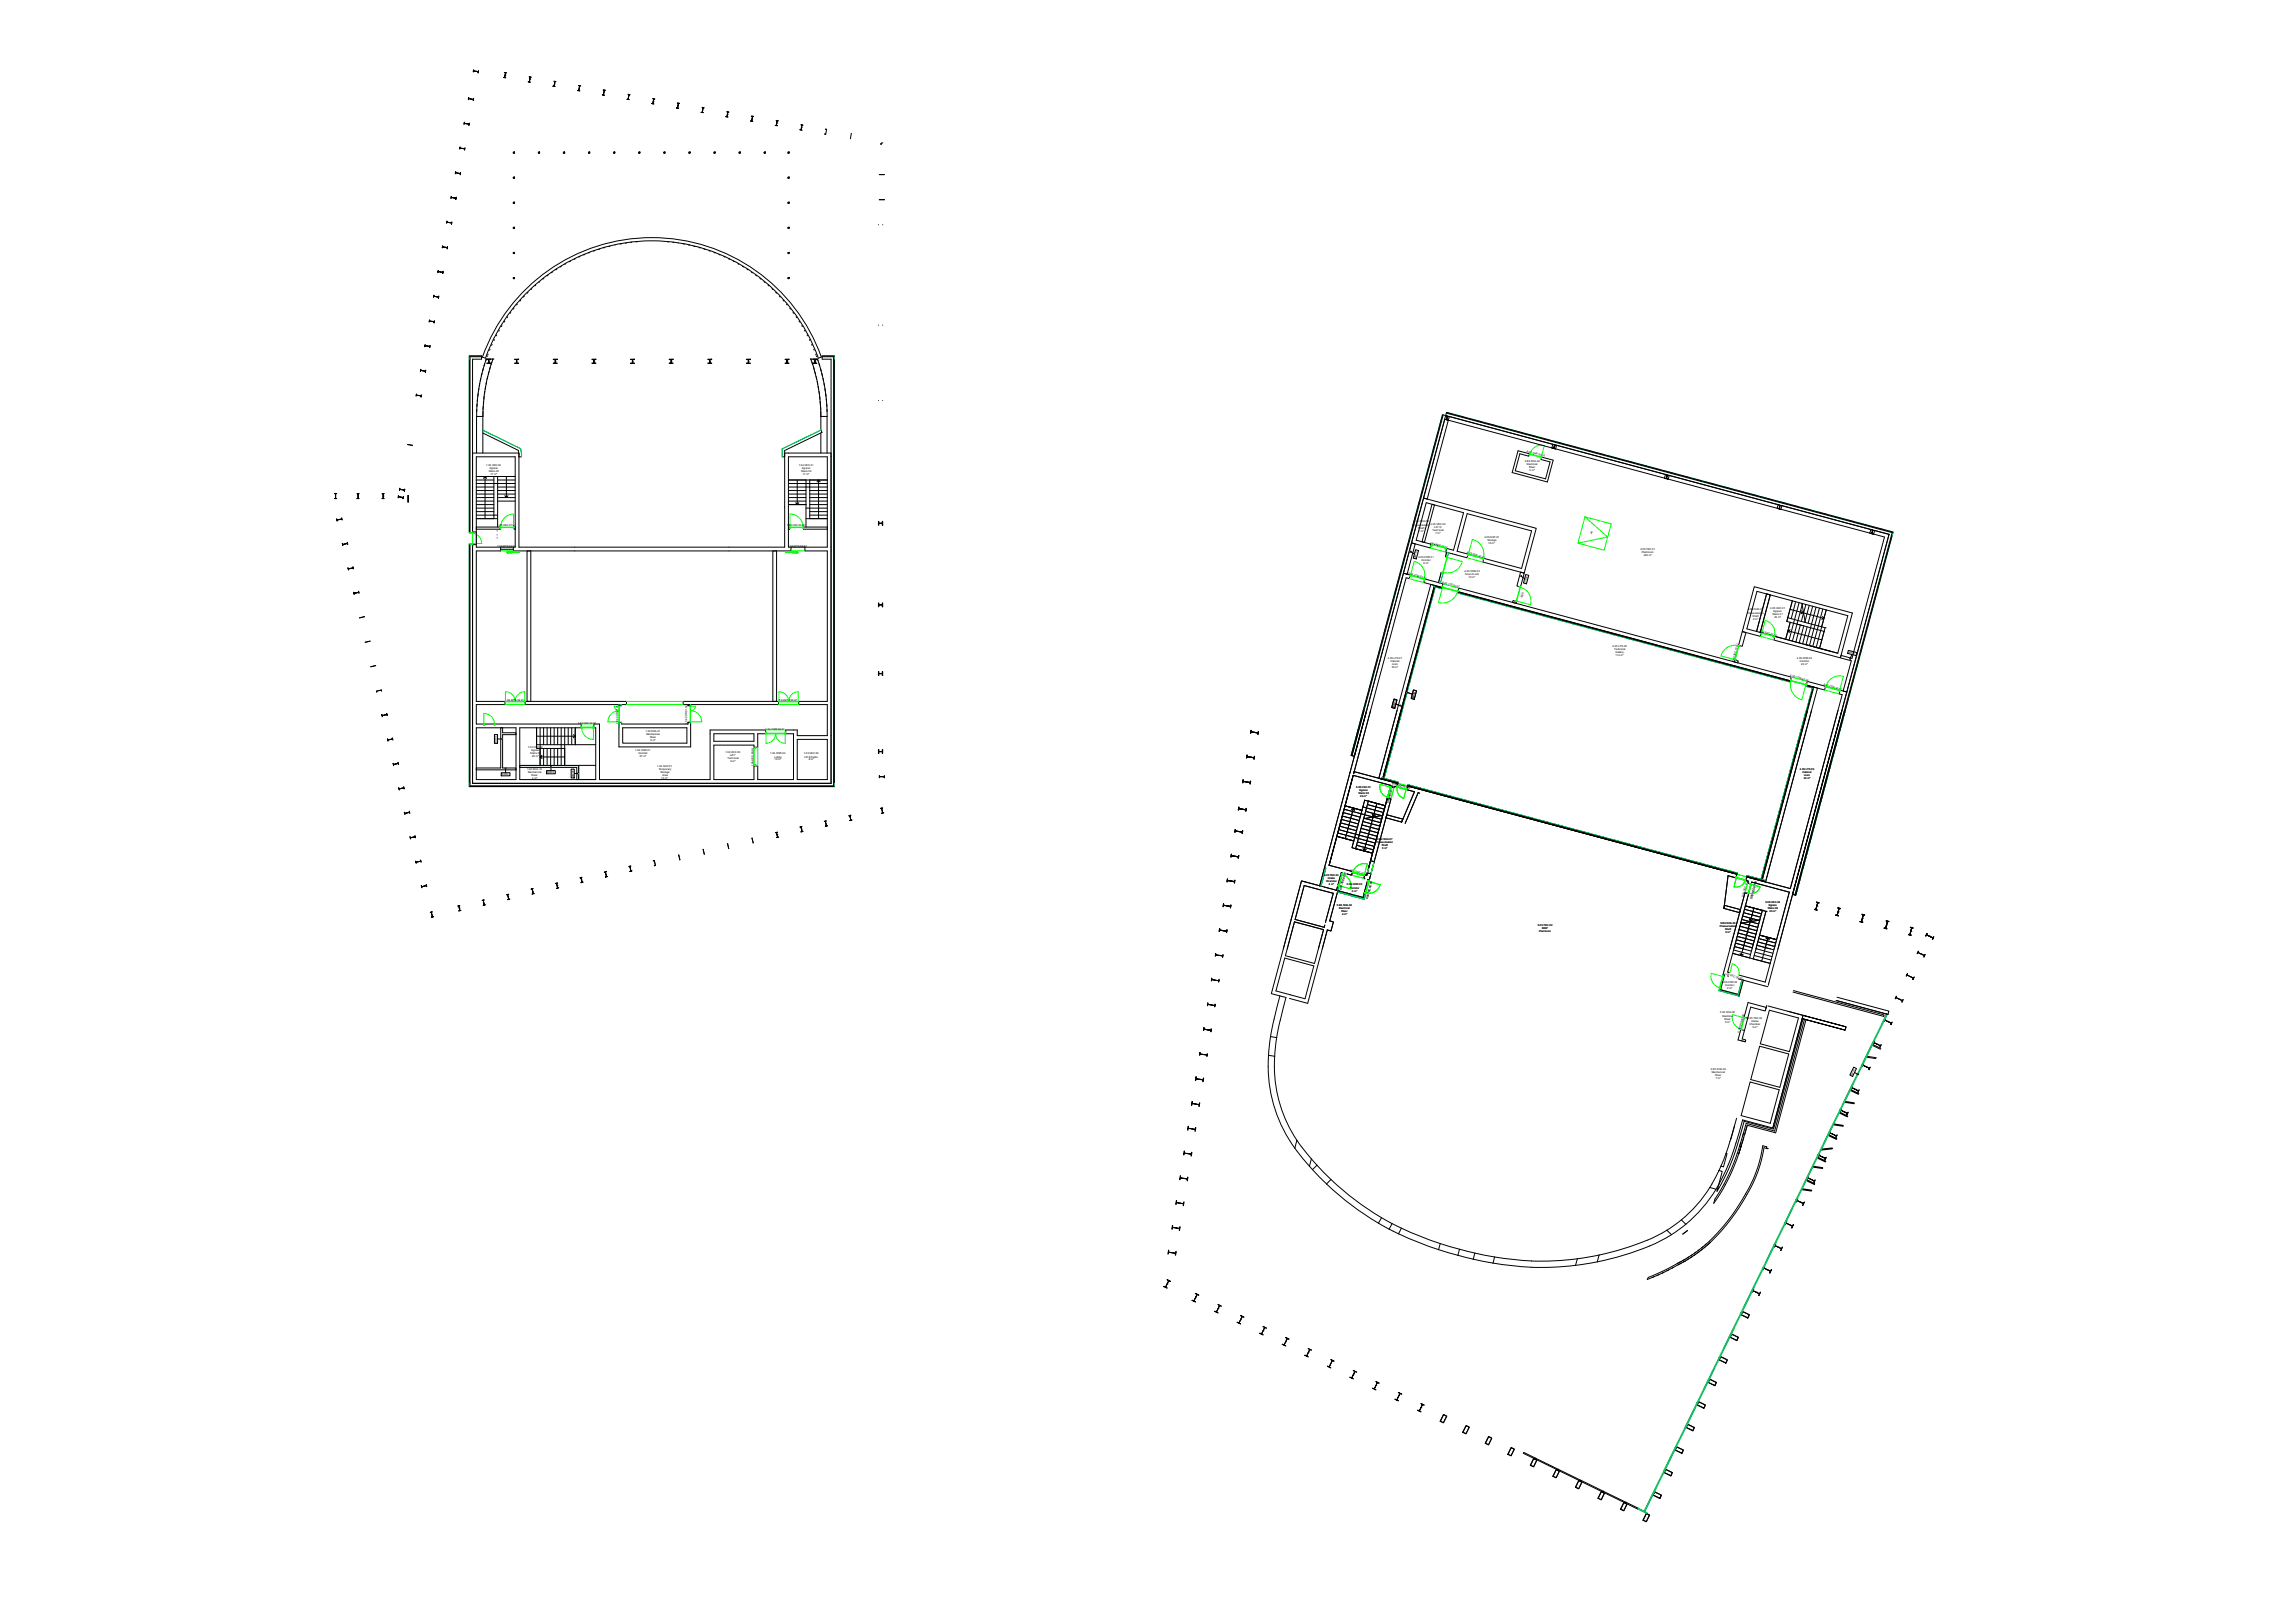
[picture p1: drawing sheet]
<svg xmlns="http://www.w3.org/2000/svg" width="1189mm" height="841mm" viewBox="0 0 1189 841" stroke-linecap="round" stroke-linejoin="round" font-family="sans-serif">
<defs><g id="words">
<g font-size="1.4">
<text x="790" y="240">4.B2.SHA.02</text>
<text x="791" y="234" transform="rotate(15 791 234)">4.B2.SHA.02.02</text>
<text x="252" y="241">1.04.VEC.04</text>
<text x="253" y="245">Stairs 02</text>
<text x="254" y="243">Egress</text>
<text x="414" y="241">1.04.VEC.01</text>
<text x="415" y="245">Stairs 02</text>
<text x="416" y="243">Egress</text>
<text x="791" y="241">Electrical</text>
<text x="792" y="243">Riser</text>
<text x="793" y="244">5 m²</text>
<text x="254" y="246">17 m²</text>
<text x="416" y="246">17 m²</text>
<text x="257" y="276">?</text>
<text x="258" y="273">1.03.VEC.07.01</text>
<text x="408" y="273">1.03.VEC.02.01</text>
<text x="732" y="272">Pressurisation 4.05.VEC.02</text>
<text x="733" y="271">4.00.SHA.02</text>
<text x="735" y="274">Shaft</text>
<text x="735" y="275">1 m²</text>
<text x="742" y="275">Technical</text>
<text x="743" y="274">Lift 12</text>
<text x="257" y="278">?</text>
<text x="257" y="279">?</text>
<text x="741" y="282" transform="rotate(15 741 282)">4.04.VEC.01.01</text>
<text x="744" y="277">7 m²</text>
<text x="769" y="279">4.05.SUP.01</text>
<text x="771" y="280">Storage</text>
<text x="771" y="282">16 m²</text>
<text x="825" y="277" transform="rotate(-74 825 277)">.44</text>
<text x="258" y="283">1.04.MTS.04.02</text>
<text x="408" y="283">1.04.MTS.05.02</text>
<text x="760" y="287" transform="rotate(15 760 287)">4.05.SUP.01.01</text>
<text x="850" y="285">4.05.TEC.01</text>
<text x="851" y="287">Plantroom</text>
<text x="734" y="289" transform="rotate(-75 734 289)">BW13</text>
<text x="735" y="289">4.05.COR.01</text>
<text x="737" y="291">Corridor</text>
<text x="738" y="292">6 m²</text>
<text x="852" y="288">344 m²</text>
<text x="730" y="298" transform="rotate(15 730 298)">4.05.COR.01.01</text>
<text x="759" y="296">4.05.COR.03</text>
<text x="759" y="298">Sound Lock</text>
<text x="761" y="299">15 m²</text>
<text x="747" y="302" transform="rotate(15 747 302)">4.05.LTS.02.01</text>
<text x="791" y="302" transform="rotate(-75 791 302)">CW05</text>
<text x="789" y="310" transform="rotate(-75 789 310)">.1550</text>
<text x="906" y="318">Pressurisation</text>
<text x="906" y="316">4.B2.SHA.01</text>
<text x="917" y="315">4.05.VEC.01</text>
<text x="919" y="317">Egress</text>
<text x="908" y="320">Shaft</text>
<text x="909" y="321">2 m²</text>
<text x="919" y="319">Stairs 07</text>
<text x="920" y="320">20 m²</text>
<text x="912" y="327" transform="rotate(15 912 327)">4.04.VEC.02.01</text>
<text x="836" y="335">4.05.LTS.02</text>
<text x="719" y="341">4.05.LTS.01</text>
<text x="837" y="337">Technical</text>
<text x="837" y="340">114 m²</text>
<text x="837" y="338">Gallery</text>
<text x="931" y="341">4.05.COR.02</text>
<text x="958" y="338" transform="rotate(15 958 338)">BW07</text>
<text x="721" y="343">Cabinet</text>
<text x="721" y="346">33 m²</text>
<text x="721" y="345">room</text>
<text x="899" y="343" transform="rotate(-75 899 343)">4.05.TEC.01.01</text>
<text x="933" y="343">Corridor</text>
<text x="933" y="345">22 m²</text>
<text x="928" y="351" transform="rotate(15 928 351)">4.05.COR.02.03</text>
<text x="945" y="355" transform="rotate(15 945 355)">4.05.COR.02.01</text>
<text x="262" y="363">1.04.MTS.04.01</text>
<text x="404" y="363">1.04.MTS.05.01</text>
<text x="733" y="362" transform="rotate(-75 733 362)">IW45</text>
<text x="723" y="367" transform="rotate(-75 723 367)">BW13</text>
<text x="299" y="375">1.03.VEC.04.01</text>
<text x="320" y="375" transform="rotate(-90 320 375)">1.04.COR.01.01</text>
<text x="356" y="375" transform="rotate(-90 356 375)">1.04.COR.01.02</text>
<text x="335" y="379">1.02.SHA.01</text>
<text x="335" y="381">Mechanical</text>
<text x="337" y="382">Riser</text>
<text x="337" y="384">5 m²</text>
<text x="397" y="378">1.04.COR.04.01</text>
<text x="258" y="385" transform="rotate(-90 258 385)">BW04</text>
<text x="274" y="387">1.04.VEC.02</text>
<text x="275" y="389">Egress</text>
<text x="329" y="389">1.04.COR.01</text>
<text x="275" y="391">Stairs 04</text>
<text x="276" y="392">20 m²</text>
<text x="331" y="391">Corridor</text>
<text x="332" y="392">57 m²</text>
<text x="376" y="390">1.04.VEC.03</text>
<text x="377" y="393">Technical</text>
<text x="378" y="392">Lift 7</text>
<text x="379" y="395">9 m²</text>
<text x="399" y="391">1.04.COR.04</text>
<text x="401" y="393">Lobby</text>
<text x="401" y="394">10 m²</text>
<text x="417" y="391">1.03.VEC.09</text>
<text x="417" y="393">Lift 8 Public</text>
<text x="419" y="394">8 m²</text>
<text x="260" y="402">BW04</text>
<text x="273" y="399">1.00.SHA.15</text>
<text x="274" y="401">Mechanical</text>
<text x="284" y="401">BW05</text>
<text x="341" y="397">1.04.SUP.01</text>
<text x="341" y="399">Temporary</text>
<text x="342" y="400">Storage</text>
<text x="343" y="402">Area</text>
<text x="391" y="397" transform="rotate(-90 391 397)">1.03.VEC.03.01</text>
<text x="933" y="399">4.05.LTS.03</text>
<text x="934" y="401">Cabinet</text>
<text x="276" y="402">Riser</text>
<text x="276" y="404">4 m²</text>
<text x="297" y="403" transform="rotate(-90 297 403)">BW05</text>
<text x="343" y="404">12 m²</text>
<text x="721" y="406" transform="rotate(15 721 406)">5.05.COR.01.02</text>
<text x="935" y="404">33 m²</text>
<text x="935" y="402">room</text>
<text x="703" y="408">5.05.VEC.01</text>
<text x="704" y="411">Stairs 08</text>
<text x="705" y="410">Egress</text>
<text x="705" y="413">23 m²</text>
<text x="720" y="416" transform="rotate(-75 720 416)">5.05.VEC.01.03</text>
<text x="713" y="437">Pressurisation</text>
<text x="714" y="435">5.B2.SHA.07</text>
<text x="716" y="438">Shaft</text>
<text x="716" y="440">5 m²</text>
<text x="686" y="454">5.05.TEC.03</text>
<text x="688" y="455">Intake</text>
<text x="699" y="451" transform="rotate(15 699 451)">5.05.VEC.01.01</text>
<text x="687" y="457">Chamber</text>
<text x="689" y="458">2 m²</text>
<text x="695" y="461" transform="rotate(-75 695 461)">5.05.TEC.02.01</text>
<text x="698" y="459">5.05.COR.03</text>
<text x="700" y="461">Corridor</text>
<text x="701" y="462">3 m²</text>
<text x="709" y="466" transform="rotate(-75 709 466)">5.05.TEC.02.02</text>
<text x="904" y="465" transform="rotate(-75 904 465)">5.04.VEC.01.01</text>
<text x="908" y="466" transform="rotate(-75 908 466)">5.05.VEC.02.03</text>
<text x="915" y="468">5.05.VEC.02</text>
<text x="693" y="470">5.B2.SHA.02</text>
<text x="694" y="471">Electrical</text>
<text x="695" y="473">Riser</text>
<text x="916" y="471">Stairs 09</text>
<text x="917" y="470">Egress</text>
<text x="917" y="473">23 m²</text>
<text x="695" y="474">4 m²</text>
<text x="797" y="480">5.05.TEC.02</text>
<text x="892" y="479">5.B2.SHA.06</text>
<text x="798" y="483">Plantroom</text>
<text x="799" y="481">MEP</text>
<text x="891" y="480">Pressurisation</text>
<text x="894" y="482">Shaft</text>
<text x="894" y="484">5 m²</text>
<text x="892" y="510">5.05.COR.04</text>
<text x="894" y="505" transform="rotate(15 894 505)">5.05.VEC.02.02</text>
<text x="894" y="511">Corridor</text>
<text x="895" y="513">2 m²</text>
<text x="891" y="525">5.00.SHA.06</text>
<text x="893" y="527">Electrical</text>
<text x="906" y="528">5.05.TEC.04</text>
<text x="894" y="528">Riser</text>
<text x="894" y="530">5 m²</text>
<text x="907" y="531">Chamber</text>
<text x="908" y="530">Intake</text>
<text x="908" y="533">3 m²</text>
<text x="902" y="535" transform="rotate(-75 902 535)">5.00.SHA.06.06</text>
<text x="887" y="554">5.B1.SHA.03</text>
<text x="887" y="556">Mechanical</text>
<text x="889" y="558">Riser</text>
<text x="960" y="557" transform="rotate(-64 960 557)">IW03</text>
<text x="889" y="559">7 m²</text>
</g>
</g></defs>
<!-- layer: A-WALL-FNSH -->
<g fill="none" stroke="#00b85c" stroke-width=".52">
<path d="M250 184h-7v92M250 184h.1M426 184h6v224h-189v-126M426 184h.1M748 215l-48 176M750 214l231 62-50 188 25-96M268 232l-18-9 20 9M268 232h2M270 232v5M270 237h.1M405 233l20-10-20 10v4zM243 276h.1"/>
<path d="M243 282h.1M747 297l-2 5h2l1-5M747 297h1l-2 5M747 297h.1M749 288l1-2h1l-1 3M750 286l1 1-1 2M743 304l4 1M743 304h.1M744 304h.1M744 304l-27 100M755 307l173 46M755 307h.1"/>
<path d="M936 355l4 2M939 356l-26 100M940 356l-27 100M940 357h.1M321 365h1v1h-1zM321 365h1l-1 1M321 374h1v1v-1h-1v3M357 365l-1 1h2v-1l-1 1M357 374h1v1v-1h-2v1M727 368l-10 36M936 368l-23 88 23-88M269 397h31v7"/>
<path d="M269 397h.1M700 391h.1M716 403l8 3M730 407l170 46M687 450l-2 9zM694 459l-1 3 1-3M694 459h.1M695 453h.1M696 452l-1 1M696 452h.1M696 452v1M709 456h.1"/>
<path d="M710 456h-1M710 456h.1M710 456l-1 1M905 454h.1M905 454l8 2M905 454l10 2M913 456h2M915 456v1M693 462l14 4zM693 462l13 3 1-2M693 462h.1M707 463v3"/>
<path d="M708 463l-1 3M891 513l10 3M891 512v1M892 512h.1M892 512v1l9 2M893 505v1M893 505h.1M894 505h.1M894 505l-1 1M901 515h.1M901 516h.1M903 508l-2 7z"/>
<path d="M903 508l-2 8M903 539l1 1M978 525v1l-1 2h-1zM965 552h.1M971 540h.1M953 575h1M954 575h.1M959 563l1 1M942 598l1 1-1-1M948 587l-96 196 2 1h-1l-4-2 3 1 16-33v1M948 587l29-58-1-1-108 222M936 610h1"/>
<path d="M925 634h.1M925 633v1M931 622h.1M914 657h.1M919 645h1M908 669h.1M908 668v1M896 692h1M897 692h.1M902 680h1M885 715l1 1M885 715h1"/>
<path d="M891 704h.1M874 739h.1M879 727h1h-1M857 774h.1M862 762h1h-1"/>
</g>
<!-- layer: A-Wall -->
<g fill="none" stroke="#000" stroke-width=".52">
<path d="M289 139l-1 1M291 138h-1M293 137h.1M296 135l-1 1M298 134h.1M301 133h-1M303 132h.1M306 131h-1M308 130h.1M311 129h-1M313 128h.1M316 128h-1"/>
<path d="M319 127h.1M351 126h.1M360 128h.1M362 128h1M365 129h.1M367 130h1M370 131h1M373 132h.1M375 133h1M378 134h.1M380 135l1 1M382 137h1"/>
<path d="M385 138h.1M387 139l1 1M266 160h.1M268 158h.1M270 156h-1M272 153l-1 1M274 152h-1M276 150h-1M278 148h-1M280 146h-1M282 144l-1 1M284 143h.1"/>
<path d="M286 141h.1M389 141h1M392 143h.1M394 144v1M396 146h.1M398 148h.1M400 150h1M402 152h.1M404 153v1M406 156h.1M408 158h.1M409 160h1"/>
<path d="M255 178v1M256 176h.1M257 174h.1M259 171l-1 1M260 169h.1M262 166l-1 1M263 164v1M265 162h-1M411 162h.1M413 164v1M414 166v1M416 169h.1"/>
<path d="M417 171v1M418 174h1M419 176h1M421 178v1M250 185h-6v91M252 198v1M253 185h-1M253 195l-1 2M253 184h.1M253 193v1M254 181h.1M254 190v1"/>
<path d="M255 188l-1 1M255 186h-3l-2 5-2 12-1 13M255 186a88 88 0 0 0-5 30M255 186v1M420 186h.1M420 186h4l1 5 3 12 1 13M420 186a88 88 0 0 1 5 30M420 186v1M421 188v1M422 190v1M422 181h.1M422 193l1 1"/>
<path d="M423 184h.1M423 195v2M423 185h.1M424 198v1M426 185h6v222h-188v-125M250 216h-3v19M250 216v8l19 9v51h138v-51l19-9-1-1v-7M250 213v3M250 211v1M251 208l-1 2M251 205v2M251 203v1"/>
<path d="M252 200l-1 2M424 200v2M424 203l1 1M425 205v2M425 208v2M425 211v1M425 213v3M425 216h4M429 216v19M748 215l-47 177M749 217l-11 41 2 1M749 215l-49 185"/>
<path d="M749 215h-1l-48 176M749 215l1-1 231 62-50 188M750 214l231 62-51 188M751 218l53 14 1-2M751 216l-11 43M751 216l54 14M245 237v-2h24v2h1M250 224v11M405 237h2M407 235h24M425 224v11M792 236l-4-1-3 9 16 4 2-9-4-1v-1"/>
<path d="M793 235l-6-1-3 11 18 5 3-12-6-1M807 231l-1 2 57 15v-2M807 231l56 15M211 257l1 3zM740 259l-2-1-6 23 9 3 1-2-8-2 5-19 19 5-5 19-3-1-1 2 11 3 1-1M740 259l56 15-6 23-22-6 1-1M865 246l57 16-1 1-56-15zM243 276v-92h7v2h-5v90h-1M245 276h2v-39h20v47h-1v1h144v-1h-1v-47h20v47h-12v1h12v78h-15v2h15v16h-16v-3h-6v1M742 261l1 1-5 19h-1zM923 262l47 12-1 2-46-12v-2M971 275v2l6 1-17 63-6-1v1l5 1-4 16 2 1-3-1"/>
<path d="M972 275l7 2M979 277l-50 186 2 1M979 277l-50 186M243 282v126h189v-224h-6v2h5v220h-186v-124h-1M273 285h2v78h-2zM401 285h1v78h-1zM729 298l-2-1-27 103M729 298h2M731 299l-1 1-1-1-27 101M732 281l1 1-4 16-2-1zM747 297l-1 5M750 286v2"/>
<path d="M761 287l-6-1 5-20 34 9-5 20-20-6M738 301v1l9 2M738 300l10 3-1 1M743 304l-26 99M743 303l-26 100 9-35M744 304h3l-5-1-27 100 1 1M756 307l172 46zM756 307l172 46M756 306v-1l172 46v1M785 312l-1-1v1l2 1v-1M787 304h-1l2-8 2 1-2 7M916 308h1l-5 20-2-1z"/>
<path d="M901 334l2-7 2 1-2 7h-1M912 328l5-20h-1l-6 19-5-1 6-20 47 13-6 19-32-8M912 328h1M913 329l-1 1-9-3 6-23 51 14-6 23-35-9 1-2M899 342v1h2l-1-1M936 354l1-1 9 3v2l-10-3M940 356l2 1-27 100h-2zM940 356l-4-1 4 1-27 100M953 358v2h2l-27 100-23-6M247 377h20v27h-20zM251 375h-4v-10h15v-2h-15v-78h12v-1h-12v-2h-2v124h2M251 375h5"/>
<path d="M256 375h45v1M260 377v21h-13M260 377v3h7v1h-7v17h7v1h-20M272 363h53v2h-53zM301 377h-32v27h40v-27h-1M308 376v-1h3v29h57v-26h29v1M321 365v1M321 374v13h37v-12M323 377h33v8h-33zM354 363h49v2h-49zM357 365v1M357 374v1h-35"/>
<path d="M707 368l-7 23M708 368l-6 24-2-1M724 368l-9 35 1 1M937 368l-24 89h2l24-89M956 368l-25 96M269 397h31v7h-1v-6h-30zM370 380h21v4h-21zM397 380h-4v7h-2v-1h-21v18h21v-7h2v7h18v-24h-4M413 383h16v21h-16zM700 391l2 1M702 400v1M702 400l22 6"/>
<path d="M700 400l-14 50M716 404l8 2M717 404h-1M721 408h1M722 408h-1v-1l-20-5-12 46 12 4M724 406v2l-1-1-1 1M729 407v2l4 1-7 16M729 407l171 46M729 407l13 4M736 411h-1l-7 16M719 422l8 2-1 2-8-2zM686 459l-12-3-15 59 7 2-4 21"/>
<path d="M686 460l5 1M686 450l-2 9h1M686 450h1M693 459v2l13 4 1-2M696 452h-1v1M701 452l-1 2-2-1M701 452h.1M707 453l1 1 11-41 2 1-12 42M707 453v2M707 453v1M709 452l1 1M710 446l2 1"/>
<path d="M888 450l12 3M900 453v2l-4-1-3 17M905 454v2l1 1v1h2v-1l19 5-12 47-14-4M905 454l9 3M905 454v2M671 478l15 4-5 17-15-4zM687 478l4-15-15-4-5 17 15 5 1-2M691 461l2 1-4 15M894 469l8 2v2l-9-2zM902 478l-7 26h1M904 463l-11 43M904 463l-7 29"/>
<path d="M904 463h2l-4 15M929 463l26-95-26 95 2 1M929 463l-13 48M666 496l15 5-5 17-15-5zM686 482l-3 10M688 482l-10 38-10-3M663 516l-5 21M891 512l1 1 9 2M895 506h1M901 507l15 4M903 508l-2 8M658 537l4 1"/>
<path d="M658 537l-1 10M662 538l-1 9M902 533l-1 6 3 1 1-1-2-1 1-4h-1M904 527l2-7 9 2v2l-8-2-1 6-2-1M916 521l-1 2M916 521l18 5-15 59-16-5M917 523l15 5-5 17-15-4zM657 547h4M657 547a73 73 0 0 0 14 48M661 547a71 71 0 0 0 19 54M912 542l15 4-5 17-15-4zM900 579l-1 4"/>
<path d="M907 561l15 4-5 17-15-4zM671 595l1 2M672 591l-1 4M672 597l7 7M895 598l-2 7-1-1M895 598l-3 6M897 590l-2 8M899 583l-2 7M903 580l-2 9a111 111 0 0 1-10 25M915 595h1zM915 595h1M679 604l8 10"/>
<path d="M680 601l-1 3M680 601l10 10M682 604l-2 2M687 614a149 149 0 0 0 27 20M690 611l-3 3M690 611a145 145 0 0 0 26 20M886 615l3 1M889 616l-6 9-9 9M891 614l-2 2M891 607h2l-2 7M891 607l-4 7a68 68 0 0 1-16 18M892 604l-1 3"/>
<path d="M714 634l6 3M716 631l-2 3M716 631l5 3M720 637l5 2M721 634l-1 3M721 634l5 2M725 639l21 9M726 636l-1 3M726 636l20 8M864 637l2 3M864 637l-10 6M866 640a118 118 0 0 1-38 14"/>
<path d="M871 632l3 2M871 632l-7 5M874 634l-8 6M746 648l10 2M746 644v4M746 644l10 3M756 647l8 2M756 647v4l18 4M764 649l-1 4M764 649l11 2M774 655l20 2M775 651l-1 4"/>
<path d="M817 656l-13 1h-10M817 652v4M828 654l-11 2M829 650l-1 4M829 650l-13 2-14 1h-12l-15-2M854 643l-13 4-12 3"/>
</g>
<!-- layer: S-COLS -->
<g fill="none" stroke="#545454" stroke-width=".52">
<path d="M247 37h.1M262 39h.1M244 51h.1M275 41h.1M287 43v1M287 43h.1M300 46h.1M313 48h.1M326 50h.1M339 52v1M339 52h.1M351 55h.1"/>
<path d="M364 57h.1M377 59h.1M240 77h.1M242 64h.1M267 79h.1M267 79h-1M280 79h.1M280 79h-1M293 79h.1M293 79h-1M306 79h.1M306 79h-1"/>
<path d="M319 79h.1M319 79h-1M332 79h.1M345 79h.1M358 79h.1M371 79h.1M384 79h.1M384 79h-1M390 62h.1M397 79h.1M397 79h-1M403 64h.1"/>
<path d="M409 79h.1M415 66h.1M237 90h.1M267 92h.1M267 92h-1M409 92h.1M233 115h.1M235 103h.1M267 105h.1M267 118h.1M267 118h-1M267 105h-1"/>
<path d="M409 105h.1M409 118h.1M231 128h.1M267 131h.1M267 131h-1M409 131h.1M226 154h.1M228 141h.1M267 144h.1M267 144h-1M409 144h.1M222 179h.1"/>
<path d="M224 167h.1M219 192h.1M253 187h.1M254 186h.1M268 187h.1M269 186h-1M288 187h.1M289 186h.1M308 187h.1M309 186h.1M328 187h.1M329 186h.1"/>
<path d="M348 187h.1M349 186h.1M368 187h.1M369 186h.1M388 187h.1M389 186h.1M408 187h.1M409 186h.1M422 187h.1M423 186h.1M217 205h.1M749 217h.1"/>
<path d="M750 217h.1M805 232h-1M805 231v1M805 231h.1M174 257h.1M186 257h.1M199 257h.1M208 254h.1M864 247h.1M865 246h.1M176 269h.1M456 271h.1"/>
<path d="M457 272h.1M922 263h.1M923 262h.1M970 276h.1M971 275h.1M179 282h.1M182 294h.1M182 295h.1M185 307h.1M456 313h.1M457 314h.1M456 349h.1"/>
<path d="M457 350h.1M199 370v1M199 371h.1M650 379v1M650 380h.1M202 383h.1M205 396h.1M455 389h.1M456 389h.1M648 392h.1M208 409h.1M644 419h.1"/>
<path d="M646 405h.1M211 421h.1M214 434h.1M403 433h.1M415 430h.1M642 431h.1M217 447h.1M220 459h.1M289 459h.1M301 456h.1M314 453h.1M327 450h.1"/>
<path d="M638 457h.1M640 444h.1M224 474h.1M238 471h.1M251 468h.1M263 465h.1M276 462h.1M636 469h.1M942 470h-1M942 470h.1M953 472v1M953 473h.1"/>
<path d="M965 476h.1M978 479h.1M632 495h.1M634 482h.1M690 482h.1M990 483h.1M996 494h.1M1000 485h.1M630 508h.1M984 518h.1M990 506h.1M626 534h.1"/>
<path d="M628 521h.1M979 529h.1M622 559h.1M624 546h.1M967 553h.1M973 541h.1M620 572h.1M956 576h.1M961 565h.1M961 564h.1M616 598h.1M618 585h.1"/>
<path d="M944 600h.1M950 588h.1M613 611h1M614 611h.1M939 611h.1M609 636h.1M611 623h1M612 623h.1M927 635h.1M933 623h.1M607 649h.1M916 658h.1"/>
<path d="M922 646h.1M605 665h.1M620 672h.1M631 678h.1M910 670h.1M643 684h.1M655 690h.1M666 695h.1M898 694h.1M899 694h.1M904 682h.1M905 683h.1"/>
<path d="M678 701h.1M690 707h.1M701 712h.1M713 718h.1M887 717h.1M888 718h.1M893 705v1M894 706h.1M725 724h.1M736 729h.1M747 736h.1M747 735h.1"/>
<path d="M881 729h.1M882 729h.1M759 741h-1M759 740h.1M770 747h.1M771 746h.1M782 753h.1M782 752h.1M794 758l-1 1M794 757h.1M870 752h.1M871 753h.1"/>
<path d="M876 740l-1 1M877 741h.1M805 764h.1M806 763h.1M817 770h.1M817 769h.1M829 776h-1M829 775h.1M858 775v1M859 776h.1M864 764h.1M865 764h.1"/>
<path d="M840 781h.1M841 780h.1M852 787h.1M852 786h.1"/>
</g>
<g fill="none" stroke="#000" stroke-width=".52">
<path d="M245 36v1h3v1v-1h-3zM261 38h2h-1v2h-1l1-2zM274 40h1l-1 2 1 1-1-1 1-2zM243 51l2 1v-1v1l-2-1v1zM287 42h1l-1 3h1h-1l1-3zM300 44l1 1h-1v2h-1h1v-2zM313 47h1h-1v2h-1h1v-2zM325 49h2h-1v2v1l-1-1h1v-2zM338 51h1l-1 3h1h-1l1-3zM351 53l1 1-1 2h1h-1l1-2zM364 56h1h-1v2h-1h1v-2zM377 58h1h-1v2v1l-1-1h1v-2z"/>
<path d="M238 76v1h3v1v-1h-3zM241 63v1h2v1v-1h-2h-1zM266 79h1h-1zM266 79h1zM279 79h1h-1zM279 79h1zM292 79h1zM305 79h1zM318 79h1zM331 79h1zM344 79h1zM357 79h1z"/>
<path d="M370 79h1zM383 79h1zM389 60h2h-1v3h-1h1v-3zM396 79h1zM402 62l1 1-1 2h1h-1l1-2zM408 79h1h-1zM408 79h1zM415 65h1l-1 2h1h-1l1-2zM428 67v2h-1l1 1M441 69v3M441 69h.1M456 75h.1"/>
<path d="M457 74h.1M236 89l3 1v-1v2v-1h-3zM266 92h1h-1zM266 92h1zM408 92h1h-1zM408 92h1zM456 90h.1M456 90h2M458 90h.1M232 115l2 1v-1v1l-2-1-1 1zM234 102l2 1v-1v1l-2-1v1zM266 105h1h-1z"/>
<path d="M266 118h1h-1zM266 105h1zM266 118h1zM408 105h1h-1zM408 118h1h-1zM408 105h1zM408 118h1zM455 116v1M456 103v1M456 103h2M457 116v1M458 103v1"/>
<path d="M229 127v1h3v1v-1h-3zM266 131h1h-1zM266 131h1zM408 131h1h-1zM408 131h1zM225 153l2 1v-1v2v-1h-2zM227 140v1h3l-1 1v-1h-2zM266 144h1h-1zM266 144h1zM408 144h1h-1zM408 144h1zM220 179l3 1v-1v1l-3-1v1z"/>
<path d="M223 166l2 1v-1v1l-2-1-1 1zM455 168v1M457 168v1M218 191v1h2h1l-1 1v-1h-2zM252 186h2h-1v2h1h-2h1v-2zM267 186h2h-1v2h1h-2h1v-2zM287 186h2h-1v2h1h-2h1v-2zM307 186h2h-1v2h1h-2h1v-2zM327 186h2h-1v2h1h-2h1v-2zM347 186h2h-1v2h1h-2h1v-2zM367 186h2h-1v2h1h-2h1v-2zM387 186h2h-1v2h1h-2h1v-2z"/>
<path d="M407 186h2h-1v2h1h-2h1v-2zM421 186h2h-1v2h1h-2h1v-2zM216 204v1h2v1v-1h-2zM455 207v1M457 207v1M749 215l2 1h-1v1l1 1-2-1h1v-1zM211 230l3 1M214 231h.1M805 230l2 1h-1l-1 1 1 1-2-1h1l1-1zM173 256h1v2h-1h1v-2zM185 256h1v2h-1h1v-2zM198 256h1v2h-1h1v-2z"/>
<path d="M207 257l2 1v-1v1l-2-1-1 1zM207 253v1h3v-1v2v-1h-3zM863 246h2h-1v2h1h-2h1v-2zM174 269h1h2v-1v1l-2 1zM455 270v1h2v-1v2v-1h-2v1zM922 262h1h-1v2h1l-2-1 1 1v-2zM970 274l2 1h-1l-1 2h1l-2-1h1v-1zM177 282h1h2v-1v1h-2v1zM180 294l1 1 2-1v1v-1l-2 1zM183 307h3v-1v1h-3l1 1zM189 320h-3M189 320h.1"/>
<path d="M455 312v1h2v-1v2v-1h-2v1zM186 320h.1M189 333h.1M192 332l-3 1 3-1M192 332h.1M195 345l-3 1 3-1M195 345h.1M195 358v1v-1h3h-3M455 348v1h2v-1v2v-1h-2v1zM198 370v1l2-1 1 1-1-1-2 1zM648 378v1l4 1v-1v2v-1l-4-1v1zM201 383h2v-1l1 1h-1l-2 1z"/>
<path d="M204 396h2v-1l1 1h-1h-2v1zM455 388v1h2v-1v2h-2zM646 391v1l4 1v-1v1l-4-1v1zM207 408v1l2-1 1 1-1-1-2 1zM456 402h2v1v-1h-2v1zM456 419h1v2h1h-1v-2zM642 418v1l4 1v-1v1l-4-1v1zM644 404v1h4v1l-4-1v1zM210 421h2v-1v1h-2v1zM212 434h1h2v-1v1h-2v1zM377 437l1 3M378 440h.1"/>
<path d="M390 434h.1M390 437v-3v3M390 437h.1M402 431h1h-1l1 3h1h-2h1l-1-3zM414 429l2-1h-1l1 3h-1h1l-1-3zM427 426l1-1v1v2h1h-1v-2zM440 423l1-1-1 1 1 2h1h-2h1l-1-2zM640 430v1h4v-1v2v-1h-4zM215 446l1 1 2-1v1v-1l-2 1zM218 459h1h2v-1v1l-2 1zM288 458l1-1-1 1 1 2h1h-2h1l-1-2zM301 455h1h-1l1 2h-1h1l-1-2z"/>
<path d="M313 452h1v2h1l-1 1v-1v-2zM326 449h1h-1l1 2h1l-2 1 1-1-1-2zM339 446h-1h1l1 2-1 1h1M339 446l1 2M352 443h.1M352 443v3M364 440h.1M364 440l1 3M365 443h.1M636 456l4 1v-1v2v-1l-4-1v1zM638 443l4 1v-1v2v-1l-4-1v1zM223 473l1-1v1v2h1h-1v-2z"/>
<path d="M237 469h1v3h1h-1v-3zM250 467l1-1h-1l1 3h1h-2h1l-1-3zM263 464l1-1-1 1 1 2h-1h1l-1-2zM275 461l1-1v1v2h1h-1v-2zM634 468v1l4 1v-1v1l-4-1v1zM689 477l2 1-1 4h-2M941 467l2 1h-1l-1 3 1 1-2-1h1l1-3zM952 470l2 1h-1l-1 3 1 1-2-1h1l1-3zM965 474h1l-1 4h-1h1l1-4zM978 477l1 1-1-1-1 4h1h-2h1l1-4zM630 494v1h4v1v-1h-4zM632 481v1l4 1v-1v1l-4-1v1z"/>
<path d="M990 480l1 1-1 3v1l-1-1h1l1-3zM994 493v1l3 1h1l-1 1v-1l-3-1zM999 484h-1l4 2v-1v2v-1l-4-2v1zM626 520l4 1v-1v2v-1h-4zM628 507v1h4v-1v2v-1h-4zM983 516v1l3 2v-1v1l-3-2-1 1zM988 505l4 2v-1l-1 2 1-1-4-2v1zM624 533l4 1v-1v2v-1l-4-1v1zM971 540l4 2v-1l-1 2 1-1-4-2v1zM977 528v1l3 1h1l-1 1v-1l-3-1h-1zM620 558v1l4 1v-1l-1 2v-1l-3-1v1zM622 545v1l4 1v-1v1l-4-1v1z"/>
<path d="M966 551l-1 1 4 2v-1v1l-4-2v1zM618 571v1h3l1-1-1 2v-1h-3l-1 1zM954 575l3 2 1-1-1 2v-1l-3-2v1zM960 563v1l3 1h1l-1 1v-1l-3-1h-1zM614 597l3 1 1-1-1 2v-1h-3h-1zM616 584v1h3l1-1-1 2v-1h-3l-1 1zM943 598v1l3 1v1v-1l-3-1h-1zM949 586l-1 1 4 2v-1v1l-4-2v1zM612 609v1l3 1 1-1-1 2v-1l-3-1-1 1zM937 610l3 2 1-1-1 2v-1l-3-2v1zM608 635v1l3 1 1-1-1 2v-1l-3-1-1 1zM610 622v1l3 1 1-1-1 2v-1l-3-1-1 1z"/>
<path d="M926 633v1l3 1v1v-1l-3-1-1 1zM932 621l-1 1 4 2v-1l-1 2 1-1-4-2v1zM606 648v1h3l1-1-1 2-3-1-1 1zM915 656l-1 1 4 2v-1l-1 2 1-1-4-2v1zM920 645l3 2 1-1-1 2v-1l-3-2-1 1zM605 663l2 1h-1l-2 3 1 1-2-1h1l2-3zM620 670l1 1h-1l-1 3 1 1-2-1h1l1-3zM631 676l2 1h-1l-2 3h1h-2h1l2-4zM903 680l4 1-1 2-4-2zM909 668v1l3 1v1v-1l-4-1v1zM643 682h2h-1l-2 4h1l-2-1 1 1 2-4zM655 687l1 1h-1l-1 3 1 1-2-1h1l1-3z"/>
<path d="M666 693l2 1h-1l-1 3v1l-1-1 2-3zM678 699l2 1-1-1-2 4h1l-2-1 1 1 2-4zM897 691l4 2-1 2-3-2zM690 704l1 1h-1l-1 3 1 1-2-1h1l1-3zM701 710l2 1h-1l-1 3v1l-1-1 2-3zM713 716l2 1-1-1-2 4h1l-2-1 1 1 2-4zM886 715l4 1-1 2-4-2zM886 715l3 1v2l-4-2zM892 703l3 2-1 1-3-1zM725 722h1l-2 3 1 1-2-1h1l2-3zM736 727l2 1h-1l-1 3v1l-1-1h1l1-3zM748 733l2 1-2 3h-2z"/>
<path d="M748 733l2 1-2 3-1-1zM760 739l2 1-2 3-2-1zM760 739l1 1-1 3-2-1zM875 738l3 2-1 1-3-1zM880 726l4 2-1 2-4-2zM880 726l4 2-1 2-3-2zM771 744l2 1-2 4-1-1zM772 745h1l-2 4-1-1zM783 750l2 1-2 3h-2zM783 750l2 1-2 3h-1zM795 756l2 1-2 3-2-1zM795 756l1 1-1 3-2-1z"/>
<path d="M869 750l3 1v2l-4-2zM806 761l2 1-2 4-1-1zM807 762h1l-2 4-1-1zM818 767l2 1-2 4-2-1zM818 767l2 1-2 3h-1zM830 773l2 1-2 3-2-1zM830 773l1 1-1 3-2-1zM842 779h1l-1 4-2-1zM858 773l3 2-1 2-3-2zM858 773l3 2-1 1-3-1zM863 761l4 2-1 2-4-2zM863 762l4 1-1 2-3-2z"/>
<path d="M853 784l2 1-2 4-2-1zM853 784l2 1-2 3h-1z"/>
</g>
<!-- layer: A-DOOR -->
<g fill="none" stroke="#0f0" stroke-width=".52">
<path d="M244 276a5 5 0 0 1 6 6h-6M245 276v6M247 276v6M821 268l14 3-4 14-13-4zM259 285h7M259 284h7M410 285h7M410 284h7M730 300l8 2M731 298l7 2M733 291l-2 7M733 291a7 7 0 0 1 5 9"/>
<path d="M741 284l8 2M742 282l8 2M742 282l7 2zM760 289l8 2M761 287l8 2M747 304l9 3M748 304l-3 8M748 304l7 2M748 303l8 2M755 307a8 8 0 0 1-9 5M894 336l4-2 3 1-2 7-7-2zM901 335l-2 7"/>
<path d="M912 330l7 2M913 328l7 2M913 328l2-7a7 7 0 0 1 5 9M913 328l6 2M404 358v5M404 358a5 5 0 0 1 5 5M414 358v5M414 358a5 5 0 0 0-5 5M928 353l8 2M928 353a8 8 0 0 0 6 10l2-8M928 351l9 2M946 358l7 2"/>
<path d="M946 356l8 2M946 356l7 2M955 351l-2 7M955 350a7 7 0 0 0-9 6M262 365h10M262 363h10M262 363l5 1zM267 363l5 1zM267 363a5 5 0 0 1 5-5v5M267 363a5 5 0 0 0-5-5v5M301 377h7M301 375h7"/>
<path d="M301 377a6 6 0 0 0 7 6v-6M302 377h5M321 366h-3l1 2h2M321 366v2zM321 368v6zM321 366h.1M321 368a6 6 0 0 0-6 6h6M321 374h.1M325 365h29M325 363h29M358 366v2zM358 368v6z"/>
<path d="M358 366h.1M358 374h.1M358 366h2v1l-2 1M358 368a6 6 0 0 1 6 6h-6M397 378h10M403 365h11M403 363h11M404 363l5 1zM407 380h-5h5v5a5 5 0 0 1-5-5M409 363l5 1zM390 388l1 8zM391 387v10"/>
<path d="M393 387v10M397 380h10M715 406l6 2-2 5a5 5 0 0 1-4-7zM721 408l-2 5zM721 408l-2 5M722 408l-1 6M724 408l5 1M724 408a5 5 0 0 0 4 6M724 408l5 1zM724 406l5 1M729 409l-2 5M700 454l7 1"/>
<path d="M701 452l6 1M701 452l6 2zM701 452l6 2M709 448l-2 6M709 448a6 6 0 0 0-8 4l6 2M710 446l-2 7M712 447l-2 6M900 455l5 1M900 455l4 1a5 5 0 0 1-5 4zM900 455l5 1zM900 455l4 1M900 453l5 1"/>
<path d="M906 458l-2 5M907 458l-1 5M907 458l-1 5zM908 458l-2 5M912 460l-4-2-2 5M912 459a5 5 0 0 1-6 4M897 504l1-5a5 5 0 0 1 3 6"/>
</g>
<!-- layer: I-WALL -->
<g fill="none" stroke="#000" stroke-width=".52">
<path d="M273 149a93 93 0 0 1 153 36l-2 1a92 92 0 0 0-86-61 92 92 0 0 0-86 61l-2-1a93 93 0 0 1 23-36zM259 273h-12v1h12M266 273h1v1h-1M409 273v1M416 273h13v1h-13M695 453l-2 6M709 456l-2 7M894 506l-2 6M929 513l47 13v1l-47-13M952 517l27 7-1 2M906 528l-2 6M927 524l30 8-1 2-22-6 22 6 1-2-23-6-15 59"/>
<path d="M934 528l-15 57-15-4-2 8a107 107 0 0 1-12 28l1-3M935 528l-15 58-15-4a116 116 0 0 1-16 39l-1 3 7-13 6-13M936 528l-16 59-14-4M978 525l-26-7 26 8M978 525v1M967 548l5 1M968 547l4 1M970 542l5 2M971 541l4 2M953 576l5 2-1 1-4-2M956 571h5v1l-5-1M959 565l4 2-4-2"/>
<path d="M902 592l-1 2M903 592v1M903 592h.1M904 587l-1 2M904 589l-1 3M906 583l-5 15 1-4M906 583l-2 5M942 600l4 2-4-2M944 595h6l-6 1M948 588l4 2-4-2M950 582l5 1v1l-5-1M934 616l5 1-5-1"/>
<path d="M936 611l5 2-1 1-4-2M940 604l5 1v1l-5-1M872 640l3-2zM862 659l-1 1M865 658l-1 1M867 657h-1M869 655l-15 7v1l16-8M871 654l-2 1M872 654l-2 1M873 654h-1M873 653v1M873 652l-1 1"/>
<path d="M875 652l-1 1M875 651l-1 1M877 651l-1 1M877 650l-1 1M879 650l-1 1M879 649h-1M881 649h-1M881 648h-1M882 647l-1 1M882 646v1M884 645h.1M884 646l-1 1"/>
<path d="M886 644a95 95 0 0 0 28-49h1l1-1h-2a92 92 0 0 1-39 57l-6 4M886 644l-7 6-9 5M886 644l-1 1M857 662h-1M860 660l-1 1M796 756h.1M808 761l-1 1M831 773h.1M842 779l1-1-1 1M849 782l-59-29h-1l30 14v1l30 14"/>
</g>
<!-- layer: S-STRS -->
<g fill="none" stroke="#000" stroke-width=".52">
<path d="M247 249h9M247 251h20M247 252h9M247 260h9M247 258h9M247 256h9M247 254h9M247 247h20M256 247v22M258 247v13M258 249h9M258 252h9"/>
<path d="M258 260h.1M258 258h.1M258 256h9M258 254h9M258 260v13M259 260h7M259 258h7M267 260h.1M267 258h.1M409 249h20M409 251h20M409 252h20"/>
<path d="M409 260h9M409 258h9M409 256h9M409 254h9M418 249v12M420 249v20M420 260h9M420 258h9M420 256h9M420 254h9M247 269h11M247 263h9"/>
<path d="M247 261h9M247 265h9M247 267h11M247 276v6M258 269h.1M258 267h.1M409 261h.1M409 261h8M417 261h1M418 261v12M418 269h.1M418 263h.1"/>
<path d="M418 269h11M418 263h11M420 261h9M420 265h9M420 267h9M259 284h7M259 285h7M410 284h7M927 320h.1M929 312l-2 8M929 311v1M930 312l-2 8"/>
<path d="M931 312h.1M932 313l-2 8M932 312h.1M934 313l-2 8M936 313l-2 9M938 314l-3 8M939 314l-2 9M941 315l-2 8M943 315l-2 9M945 316l-3 8M946 316l-2 9M912 328l8 2"/>
<path d="M921 330l4 1M925 331l18 5M925 331h.1M926 322h.1M926 322h2M926 322v-2v2M927 320l17 5M927 331v1M928 323l-2 8M928 322l17 5M928 322v1M928 320v1"/>
<path d="M929 332h.1M929 323l-2 8M930 323h.1M930 323h-1M930 321v2M930 321h.1M931 332v1M931 324l-2 8M931 323l4 2M931 323h.1M931 323v1M932 322l-1 1"/>
<path d="M932 322h.1M932 321v1M933 333h-1M933 324l-2 8M933 324h.1M934 322h.1M934 333v1M935 325l-2 8M935 322h.1M936 325l-2 8M937 325h-1M938 325l-2 9 7 2"/>
<path d="M939 324l-1 1M939 323h.1M940 326l-2 9M940 326h.1M940 324v1M942 326h.1M942 326l-3 9M942 325v1M942 324h.1M943 336l9 2M943 336l6 1M944 327l-3 9"/>
<path d="M944 325v1M944 325h2M944 325h.1M945 327l-2 9M945 327h.1M946 326l-1 1M946 325h.1M278 377v9M280 377v20M282 377v9M284 377v9M285 377v9"/>
<path d="M287 377v9M289 377v9M291 377v20M293 377v20M294 377v9M296 377v9M298 377h.1M298 378v7M278 386v2h15M278 386h20M282 388v9M284 388v9"/>
<path d="M285 388v9M287 388v9M289 388v9M298 386h11M298 386h.1M300 397h9M300 404h9M697 419h.1M697 418l-4 15M697 418h.1M697 419l8 3M698 418l7 2"/>
<path d="M701 402l-4 16M706 420h.1M706 420l-4 16M706 418h.1M707 418l1 1M707 415h.1M707 415l-1 5M708 415h1M708 419h.1M709 417h.1M709 419l7 2M709 415h.1"/>
<path d="M709 415l-6 25M709 417l8 2M710 415l7 2M717 419h.1M718 417v1M718 418l-7 24M719 414l-1 4M721 408l-2 6M693 433l-4 15M693 433l9 3M693 432l9 2M694 430l9 2"/>
<path d="M694 428l9 2M695 426h.1M695 425h.1M695 426l8 3M696 423h.1M696 425l7 2M696 421h.1M696 423l8 2M697 421l7 2M702 436l-1 3 2 1M702 434h.1M702 434h2"/>
<path d="M703 432h.1M703 440l8 2M703 432l1 1M703 438l9 2M703 429h.1M703 436l9 3M704 427h.1M704 434h.1M704 434l9 3M704 425h.1M704 433h.1M704 433l9 2"/>
<path d="M705 423h.1M705 431l9 2M705 422h.1M705 429l9 3M706 422h1M706 427l9 3M706 426l9 2M707 424h.1M707 422h.1M707 424l9 2M708 420h.1M708 422l8 3"/>
<path d="M708 421l8 2M717 421h.1M701 452h.1M707 454h.1M709 452l-1 2M711 442l-2 8M908 458h.1M902 480l9 2M902 478h.1M903 478l8 3M903 476h.1M903 477l8 2"/>
<path d="M903 475h.1M904 475l8 2M904 473h.1M904 473l8 2M904 471h.1M905 469h.1M905 471l7 2M905 470l8 2M906 463h.1M912 477l-5 19M912 477l-4 15M912 475h.1"/>
<path d="M913 473v1M913 472h.1M913 472l-1 5M914 472h1M915 472h.1M915 472l-3 13M898 494l9 2M898 492l9 3M899 489l9 2M900 487l9 2M900 485l9 3M901 483l9 3"/>
<path d="M901 482l9 2M904 492l-5-1 9 2M907 496h.1M907 496l1 1M909 497h.1M909 497l8 2M909 495l9 2M910 493h.1M910 492h.1M910 494l8 2M911 490h.1M911 492h.1"/>
<path d="M911 492l7 2M911 488h.1M911 490l8 2M911 486h1M911 488l8 2M912 485l-3 12M912 485l-2 7M912 485h.1M912 486l8 3M912 485l8 2M918 496h.1M919 494h.1"/>
<path d="M919 492h.1M920 490h.1M920 489h.1M920 487h1"/>
</g>
<!-- layer: S-STRS-MBND -->
<path d="M934 313l1 9M936 322v1M717 423l-10 1M912 477l-10 1" fill="none" stroke="#000" stroke-width=".52"/>
<!-- layer: S-STRS-ANNO -->
<g fill="none" stroke="#000" stroke-width=".52">
<path d="M251 247v1M252 248l-1-1v22M262 247v11v-1M263 257l-1 1M413 249v12h-1M424 249l-1 1M425 250l-1-1v20M414 261h-1M928 316l6 2h-1M934 316v2M935 318l10 2-1 1M945 319v1"/>
<path d="M927 327v1M928 326l-1 1 17 5M278 381h20l-1 1M280 392l1 1M281 391l-1 1h13M297 381h1M701 419h-1M702 420l-1-1-4 16M714 416l-2 7-1-1M712 423l-5 18-1-1M713 422l-1 1M708 440l-1 1"/>
<path d="M908 477h-1M909 471l-2 6v-1M903 492l4-14-5 17v-1M903 494l-1 1M915 492l1-6 1 1-1-1-3 12M916 486h-1"/>
</g>
<!-- layer: A-DOOR-FRAM -->
<g fill="none" stroke="#0f0" stroke-width=".52">
<path d="M793 235v1zM793 235a6 6 0 0 1 7-4l-1 6-6-2M793 236l6 1M799 237h.1M243 276h1zM259 273l1 1zM259 273v1zM259 273a7 7 0 0 1 7-7v8v-1h-7M260 273h6M266 273v1zM409 273l1 1zM409 273v1z"/>
<path d="M410 273h6M416 273a7 7 0 0 0-7-7v7h7M416 273v1zM763 279a8 8 0 0 1 6 10l-8-2zM243 282h1zM263 286h6h-6zM263 287h2M263 287h.1M407 286h7h-7zM411 287h2M413 287h.1M731 298v1z"/>
<path d="M738 300v1zM741 283h1v-1v1zM747 296l1 1zM749 284v1h1h-1zM750 288v1h-1zM750 288v1zM750 289l-2 7M750 289l8 2a8 8 0 0 1-10 6zM761 287v1zM761 288l8 2M769 289v1zM747 304h1z"/>
<path d="M755 306l1 1zM785 311l1 1zM787 304h1zM788 304l-2 7M788 304a7 7 0 0 1 5 9l-7-2zM901 334l1 1zM913 328v1zM919 330h1zM899 342h1zM928 352v1zM936 354v1zM946 356h.1"/>
<path d="M953 358h1h-1zM953 358h.1M251 375v1zM256 375v1zM256 375a5 5 0 0 0-5-5v5M262 364h.1M262 363h.1M272 364h.1M272 363h.1M301 376v1zM307 376l1 1zM308 376v1z"/>
<path d="M397 379v1zM397 380h5h-5v5a5 5 0 0 0 5-5M404 364h.1M404 363h.1M407 379v1zM414 364h.1M414 363h.1M390 392h1M391 388h1v-1v1zM391 396h1zM392 397v-1v1M719 413h1z"/>
<path d="M721 408h.1M724 407v1zM729 408v1zM693 459h1zM694 459l2-6a6 6 0 0 1 4 8M694 459l6 2M695 453h1zM695 453l-1 6M701 452v1zM707 454h.1M709 456v1zM709 457l-1 5"/>
<path d="M715 458a6 6 0 0 1-7 5l1-6 6 1M900 454v1zM904 456h1zM905 456h.1M907 458h1zM707 462l1 1zM906 463h.1M887 504l6 2-2 6a6 6 0 0 1-4-8zM891 512h1zM893 506h.1M893 506l-2 6M898 526l6 1-2 6a6 6 0 0 1-4-7z"/>
<path d="M902 533l1 1zM904 527v1zM904 528l-1 5"/>
</g>
<!-- layer: A-Wall -->
<g fill="#000">
<circle cx="321" cy="126" r=".2"/>
<circle cx="324" cy="126" r=".2"/>
<circle cx="327" cy="126" r=".2"/>
<circle cx="330" cy="125" r=".2"/>
<circle cx="346" cy="125" r=".2"/>
<circle cx="349" cy="126" r=".2"/>
<circle cx="354" cy="126" r=".2"/>
<circle cx="357" cy="127" r=".2"/>
<circle cx="255" cy="186" r=".2"/>
<circle cx="916" cy="595" r=".2"/>
</g>
<!-- layer: I-WALL -->
<circle cx="873" cy="654" r=".2" fill="#000"/>
<!-- layer: A-ANNO-KEYN -->
<g fill="none" stroke="#000" stroke-width=".52">
<path d="M731 286l2 1M734 285h1l-1 5-2-1zM788 298l2 2M791 298h1l-1 5-1-1zM958 337l4 1v2l-5-1zM960 339l-1 2M729 359l3 1M732 358h2l-1 4h-2zM722 362l2 1-1 4h-2zM723 365l3 1M256 381h2v4h-2zM258 383h2"/>
<path d="M262 398v2M283 399h5v2h-5zM286 397v2M296 399h2v4h-2zM260 400h4v2h-4zM298 401h1M961 553l1 1-2 4-1-1zM961 556l2 1"/>
<circle cx="731" cy="286" r=".3"/>
<circle cx="788" cy="298" r=".3"/>
<circle cx="729" cy="359" r=".3"/>
<circle cx="959" cy="341" r=".3"/>
<circle cx="726" cy="366" r=".3"/>
<circle cx="260" cy="383" r=".3"/>
<circle cx="262" cy="398" r=".3"/>
<circle cx="286" cy="397" r=".3"/>
<circle cx="299" cy="401" r=".3"/>
<circle cx="963" cy="557" r=".3"/>
</g>
<path d="M731 286h.1M788 298v1M729 359h.1M959 341v1M726 366h.1M260 383h.1M262 398h.1M286 397l-1 1M300 401h-1M963 556l-1 1" fill="none" stroke="#dcdcdc" stroke-width=".52"/>
<!-- layer: A-DOOR-OPNG -->
<path d="M821 268l12 10-15 3" fill="none" stroke="#0f0" stroke-width=".52"/>
<use href="#words"/>
</svg>
